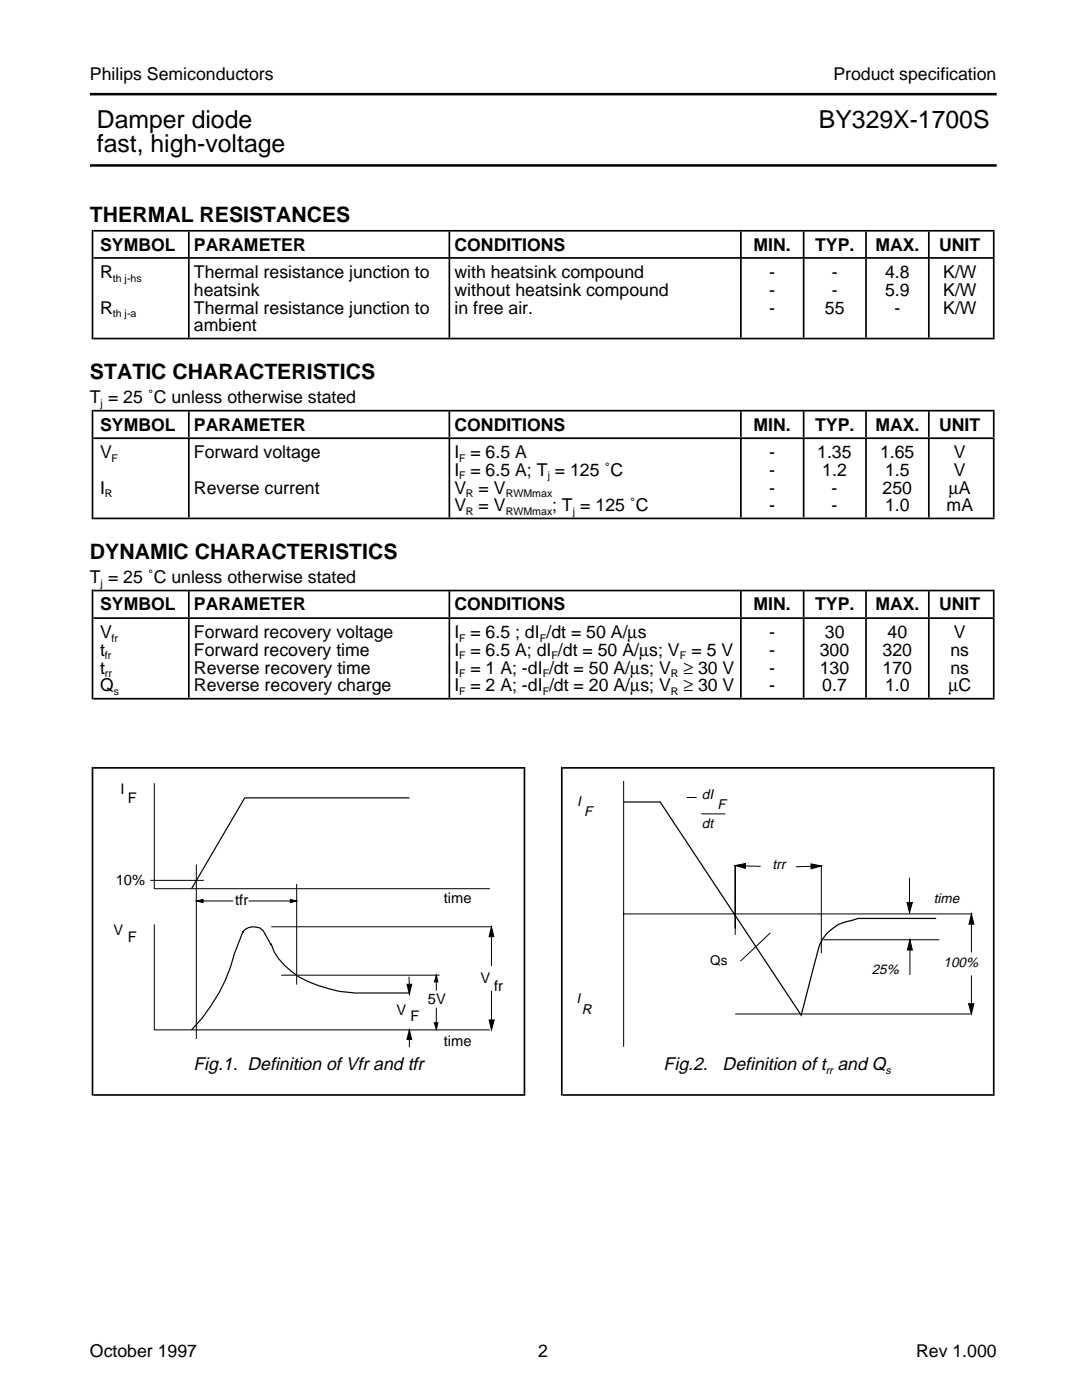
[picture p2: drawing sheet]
<svg xmlns="http://www.w3.org/2000/svg" width="216mm" height="279mm" viewBox="0 0 216 279" stroke-linecap="round" stroke-linejoin="round" font-family="sans-serif">
<defs><g id="words">
<g font-size="4.9">
<text x="19.3" y="25.5">Damper diode</text>
<text x="163.4" y="25.5">BY329X-1700S</text>
<text x="19.3" y="30.4">fast, high-voltage</text>
</g>
<g font-size="4.2">
<text x="17.9" y="44.4">THERMAL RESISTANCES</text>
<text x="17.9" y="75.7">STATIC CHARACTERISTICS</text>
<text x="17.9" y="111.6">DYNAMIC CHARACTERISTICS</text>
</g>
<g font-size="3.6">
<text x="38.6" y="213.6">Fig.1. Definition of Vfr and tfr</text>
<text x="132.4" y="213.6">Fig.2.</text>
<text x="144.2" y="213.6">Definition of t and Q</text>
</g>
<g font-size="3.5">
<text x="17.9" y="16">Philips Semiconductors</text>
<text x="166.3" y="16">Product specification</text>
<text x="20" y="50">SYMBOL</text>
<text x="38.7" y="50">PARAMETER</text>
<text x="90.7" y="50">CONDITIONS</text>
<text x="150.4" y="50">MIN.</text>
<text x="162.6" y="50">TYP.</text>
<text x="174.7" y="50">MAX.</text>
<text x="187.4" y="50">UNIT</text>
<text x="20" y="55.5">R</text>
<text x="38.7" y="55.5">Thermal resistance junction to</text>
<text x="38.7" y="59.1">heatsink</text>
<text x="90.7" y="59.1">without heatsink compound</text>
<text x="90.7" y="55.5">with heatsink compound</text>
<text x="153.5" y="59.1">-</text>
<text x="153.5" y="55.5">-</text>
<text x="166" y="59.1">-</text>
<text x="166" y="55.5">-</text>
<text x="176.6" y="59.1">5.9</text>
<text x="176.6" y="55.5">4.8</text>
<text x="188.2" y="59.1">K/W</text>
<text x="188.2" y="55.5">K/W</text>
<text x="20" y="62.7">R</text>
<text x="38.7" y="62.7">Thermal resistance junction to</text>
<text x="90.7" y="62.7">in free air.</text>
<text x="153.5" y="62.7">-</text>
<text x="164.6" y="62.7">55</text>
<text x="178.5" y="62.7">-</text>
<text x="188.2" y="62.7">K/W</text>
<text x="38.7" y="66.1">ambient</text>
<text x="17.9" y="80.4">T = 25 ˚C unless otherwise stated</text>
<text x="20" y="85.9">SYMBOL</text>
<text x="38.7" y="85.9">PARAMETER</text>
<text x="90.7" y="85.9">CONDITIONS</text>
<text x="150.4" y="85.9">MIN.</text>
<text x="162.6" y="85.9">TYP.</text>
<text x="174.7" y="85.9">MAX.</text>
<text x="187.4" y="85.9">UNIT</text>
<text x="20" y="91.4">V</text>
<text x="38.7" y="91.4">Forward voltage</text>
<text x="90.7" y="91.4">I = 6.5 A</text>
<text x="90.7" y="95">I = 6.5 A; T = 125 ˚C</text>
<text x="153.5" y="91.4">-</text>
<text x="153.5" y="95">-</text>
<text x="163.1" y="91.4">1.35</text>
<text x="164.1" y="95">1.2</text>
<text x="175.6" y="91.4">1.65</text>
<text x="176.6" y="95">1.5</text>
<text x="190.3" y="91.4">V</text>
<text x="190.3" y="95">V</text>
<text x="20" y="98.6">I</text>
<text x="38.7" y="98.6">Reverse current</text>
<text x="90.7" y="98.6">V = V</text>
<text x="153.5" y="98.6">-</text>
<text x="165.9" y="98.6">-</text>
<text x="176.1" y="98.6">250</text>
<text x="189.3" y="98.6">µA</text>
<text x="90.7" y="102">V = V</text>
<text x="110.2" y="102">; T = 125 ˚C</text>
<text x="153.5" y="102">-</text>
<text x="165.9" y="102">-</text>
<text x="176.6" y="102">1.0</text>
<text x="188.9" y="102">mA</text>
<text x="17.9" y="116.4">T = 25 ˚C unless otherwise stated</text>
<text x="20" y="121.8">SYMBOL</text>
<text x="38.7" y="121.8">PARAMETER</text>
<text x="90.7" y="121.8">CONDITIONS</text>
<text x="150.4" y="121.8">MIN.</text>
<text x="162.6" y="121.8">TYP.</text>
<text x="174.7" y="121.8">MAX.</text>
<text x="187.4" y="121.8">UNIT</text>
<text x="20" y="127.3">V</text>
<text x="20" y="130.9">t</text>
<text x="38.7" y="127.3">Forward recovery voltage</text>
<text x="38.7" y="130.9">Forward recovery time</text>
<text x="90.7" y="127.3">I = 6.5 ; dI /dt = 50 A/µs</text>
<text x="90.7" y="130.9">I = 6.5 A; dI /dt = 50 A/µs; V = 5 V</text>
<text x="153.5" y="127.3">-</text>
<text x="153.5" y="130.9">-</text>
<text x="163.6" y="130.9">300</text>
<text x="164.6" y="127.3">30</text>
<text x="176.1" y="130.9">320</text>
<text x="177.1" y="127.3">40</text>
<text x="189.7" y="130.9">ns</text>
<text x="190.3" y="127.3">V</text>
<text x="20" y="137.9">Q</text>
<text x="20" y="134.5">t</text>
<text x="38.7" y="134.5">Reverse recovery time</text>
<text x="38.7" y="137.9">Reverse recovery charge</text>
<text x="90.7" y="134.5">I = 1 A; -dI /dt = 50 A/µs; V</text>
<text x="90.7" y="137.9">I = 2 A; -dI /dt = 20 A/µs; V</text>
<text x="136.4" y="134.5">≥ 30 V</text>
<text x="136.4" y="137.9">≥ 30 V</text>
<text x="153.5" y="134.5">-</text>
<text x="153.5" y="137.9">-</text>
<text x="163.6" y="134.5">130</text>
<text x="164.1" y="137.9">0.7</text>
<text x="176.1" y="134.5">170</text>
<text x="176.6" y="137.9">1.0</text>
<text x="189.2" y="137.9">µC</text>
<text x="189.7" y="134.5">ns</text>
<text x="17.9" y="270.8">October 1997</text>
<text x="107.4" y="270.8">2</text>
<text x="182.8" y="270.8">Rev 1.000</text>
</g>
<g font-size="2.9">
<text x="24.1" y="158.5">I</text>
<text x="25.5" y="160.2">F</text>
<text x="23.1" y="176.6">10%</text>
<text x="46.9" y="180.6">tfr</text>
<text x="88.6" y="180.3">time</text>
<text x="22.6" y="186.7">V</text>
<text x="25.5" y="188">F</text>
<text x="95.9" y="196.2">V</text>
<text x="98.6" y="197.7">fr</text>
<text x="79.1" y="202.5">V</text>
<text x="81.9" y="203.8">F</text>
<text x="85.4" y="200.4">5V</text>
<text x="88.6" y="208.7">time</text>
</g>
<g font-size="2.8">
<text x="115.2" y="160.9">I</text>
<text x="140.1" y="159.4">dI</text>
<text x="143.2" y="161.4">F</text>
<text x="116.6" y="162.9">F</text>
<text x="140.1" y="165.3">dt</text>
<text x="154.1" y="173.4">trr</text>
<text x="186.3" y="180.2">time</text>
<text x="174" y="194.4">25%</text>
<text x="188.3" y="193">100%</text>
<text x="115" y="200.2">I</text>
<text x="116.1" y="202.4">R</text>
</g>
<text font-size="2.7" x="141.7" y="192.7">Qs</text>
<g font-size="2.2">
<text x="164.8" y="214.3">rr</text>
<text x="176.7" y="214.3">s</text>
</g>
<g font-size="2.1">
<text x="22.5" y="56.3">th j-hs</text>
<text x="22.5" y="63.3">th j-a</text>
<text x="20.1" y="81.2">j</text>
<text x="22.3" y="92.2">F</text>
<text x="91.6" y="92.2">F</text>
<text x="91.6" y="95.7">F</text>
<text x="109.3" y="95.7">j</text>
<text x="20.9" y="99.2">R</text>
<text x="93" y="99.2">R</text>
<text x="100.9" y="99.2">RWMmax</text>
<text x="93" y="102.8">R</text>
<text x="100.9" y="102.8">RWMmax</text>
<text x="114.3" y="102.8">j</text>
<text x="20.1" y="117.1">j</text>
<text x="20.9" y="131.6">fr</text>
<text x="22.3" y="128.1">fr</text>
<text x="91.6" y="128.1">F</text>
<text x="91.6" y="131.6">F</text>
<text x="107.7" y="128.1">F</text>
<text x="110.1" y="131.6">F</text>
<text x="135.6" y="131.6">F</text>
<text x="20.9" y="135.1">rr</text>
<text x="91.6" y="135.1">F</text>
<text x="108.3" y="135.1">F</text>
<text x="133.9" y="135.1">R</text>
<text x="22.7" y="138.7">s</text>
<text x="91.6" y="138.7">F</text>
<text x="108.3" y="138.7">F</text>
<text x="133.9" y="138.7">R</text>
</g>
</g></defs>
<g fill="none" stroke="#000" stroke-width=".2">
<path d="M30.8 156.3v21.1h67M124.4 155.9v53M137 159.2h2M30 175.7h10.7M39.2 172.5v34.9M40.5 179.8h6M49.6 179.8h8.3M59.2 176.4v20.1M139.9 162.4h4.8M146.7 172.7v13.9M148.7 172.8l3.1 .1M161.8 172.9l-3 .1"/>
<path d="M163.9 172.7v17.5M181.5 175.2v4.9M30.8 184.5v21h67M54.1 185h44M56.1 194.6h31.6M81.6 194.9l.1 1.5M87.1 196v1.7M98.1 186.9v5.9M98.1 197.7v5.9M124.4 182.4h69.6M153.7 186.2l-5.9 5.6M164.3 187.5h23.2"/>
<path d="M181.6 189.6v5M193.8 184.4v5.7M193.8 194.7v5.6M81.7 207.4v1.6M87.1 201.1v3M146.7 202.4h13M159.9 202.4h33.9"/>
</g>
<g fill="#000" stroke="#000" stroke-width=".2">
<path d="M39.2 179.8l1.3-.3v.6zM57.9 179.5l1.3 .3-1.3 .3zM146.7 172.7l2-.4v1zM161.8 172.4l2.1 .4-2.1 .6zM81.2 196.4h1l-.5 2zM87.1 194.6l.3 1.4h-.7zM98.1 185l.4 1.9h-.9zM181 180.1h1.1l-.6 2zM181.6 187.5l.5 2.1h-1zM193.8 182.4l.5 2h-1zM81.7 205.5l.5 1.9h-1zM86.7 204.1h.7l-.3 1.4z"/>
<path d="M97.6 203.6h1l-.5 1.9zM193.3 200.3h1l-.5 2.1z"/>
</g>
<path d="M81.7 159.2h-32.9l-10.6 18.2M81.6 198.2h-10.8a27.2 27.2 0 0 1-11.2-3.3 14.6 14.6 0 0 1-4.9-5l-.6-1.5v.1l-1.4-2.4a2.53 2.53 0 0 0-4.2 0v-.3l-1.9 4.9a31.8 31.8 0 0 1-8.4 14.8" fill="none" stroke="#000" stroke-width=".24"/>
<path d="M124.4 160.1h7.3l28.2 42.5 2.9-11.4a8.6 8.6 0 0 1 4.4-6.7l4-1.2h15.6" fill="none" stroke="#000" stroke-width=".25"/>
<g fill="none" stroke="#000" stroke-width=".34">
<path d="M18.6 51.5h179.9M18.6 46.1h179.9M18.6 67.6h179.9M18.6 87.5h179.9M18.6 82h179.9M18.6 117.9h179.9M18.6 103.5h179.9M18.6 139.4h179.9M18.6 123.4h179.9M18.6 153.2h86.2M112.3 153.2h86.2M18.6 218.5h86.2"/>
<path d="M112.3 218.5h86.2"/>
</g>
<path d="M104.5 185.8h.3M198.1 185.8h.4" fill="none" stroke="#000" stroke-width="64.9" stroke-linecap="butt"/>
<path d="M18.3 185.8h.3M111.9 185.8h.4" fill="none" stroke="#000" stroke-width="65.6" stroke-linecap="butt"/>
<g fill="none" stroke="#000" stroke-width="15.7" stroke-linecap="butt">
<path d="M37.5 59.5h.3M89.5 59.5h.3M147.7 59.5h.3M160.2 59.5h.3M172.6 59.5h.4M185.2 59.5h.3M198.1 59.5h.4M37.5 95.4h.3M89.5 95.4h.3M147.7 95.4h.3M160.2 95.4h.3M172.6 95.4h.4"/>
<path d="M185.2 95.4h.3M198.1 95.4h.4M37.5 131.4h.3M89.5 131.4h.3M147.7 131.4h.3M160.2 131.4h.3M172.6 131.4h.4M185.2 131.4h.3M198.1 131.4h.4"/>
</g>
<g fill="none" stroke="#000" stroke-width="5.2" stroke-linecap="butt">
<path d="M37.5 84.7h.3M89.5 84.7h.3M147.7 84.7h.3M160.2 84.7h.3M172.6 84.7h.4M185.2 84.7h.3M198.1 84.7h.4M37.5 120.6h.3M89.5 120.6h.3M147.7 120.6h.3M160.2 120.6h.3M172.6 120.6h.4"/>
<path d="M185.2 120.6h.3M198.1 120.6h.4"/>
</g>
<path d="M18.3 128.6h.3" fill="none" stroke="#000" stroke-width="21.9" stroke-linecap="butt"/>
<path d="M18.3 56.8h.3M18.3 92.7h.3" fill="none" stroke="#000" stroke-width="21.8" stroke-linecap="butt"/>
<path d="M37.5 48.8h.3M89.5 48.8h.3M147.7 48.8h.3M160.2 48.8h.3M172.6 48.8h.4M185.2 48.8h.3M198.1 48.8h.4" fill="none" stroke="#000" stroke-width="5.1" stroke-linecap="butt"/>
<path d="M17.9 18.8h181M17.9 33h181" fill="none" stroke="#000" stroke-width=".51"/>
<use href="#words"/>
</svg>
